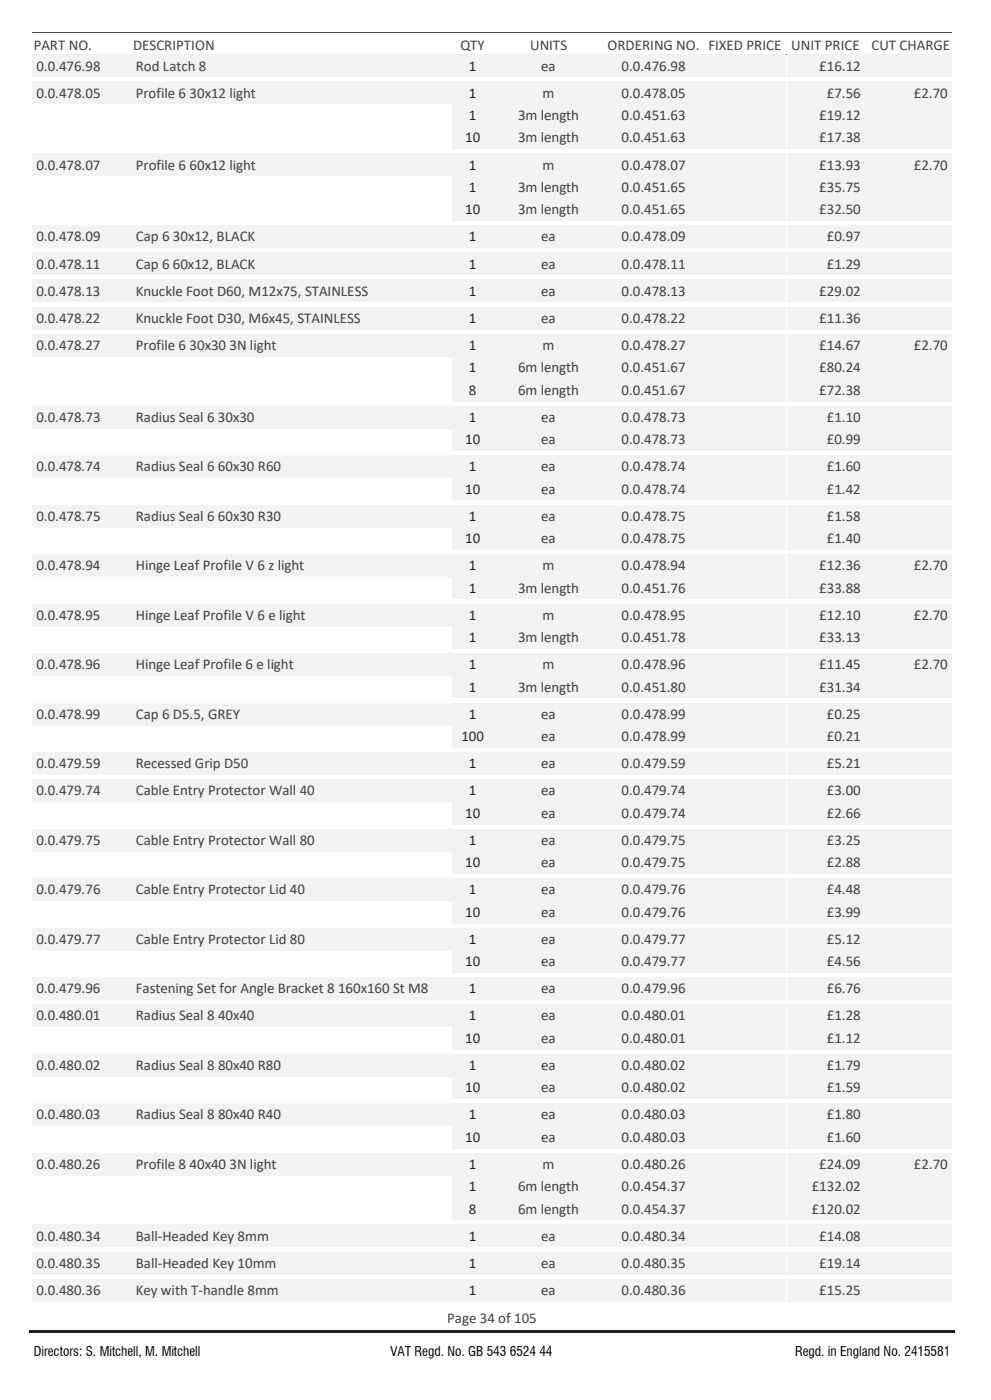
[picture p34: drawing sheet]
<svg xmlns="http://www.w3.org/2000/svg" width="210mm" height="297mm" viewBox="0 0 210 297" stroke-linecap="round" stroke-linejoin="round" font-family="sans-serif">
<defs><g id="words">
<g font-size="3.2" fill="#404040">
<text x="7.1" y="10.7">PART NO.</text>
<text x="28.2" y="10.7">DESCRIPTION</text>
<text x="97.6" y="10.7">QTY</text>
<text x="112.3" y="10.7">UNITS</text>
<text x="128.7" y="10.7">ORDERING NO. FIXED PRICE UNIT PRICE</text>
<text x="184.7" y="10.7">CUT CHARGE</text>
<text x="7.7" y="15">0.0.476.98</text>
<text x="28.8" y="15">Rod Latch 8</text>
<text x="114.7" y="15">ea</text>
<text x="131.7" y="15">0.0.476.98</text>
<text x="173.6" y="15">£16.12</text>
<text x="7.7" y="20.7">0.0.478.05</text>
<text x="28.8" y="20.7">Profile 6 30x12 light</text>
<text x="115" y="20.7">m</text>
<text x="131.7" y="20.7">0.0.478.05</text>
<text x="175.2" y="20.7">£7.56</text>
<text x="193.6" y="20.7">£2.70</text>
<text x="109.8" y="25.5">3m length</text>
<text x="131.7" y="25.5">0.0.451.63</text>
<text x="173.6" y="25.5">£19.12</text>
<text x="7.7" y="36">0.0.478.07</text>
<text x="28.8" y="36">Profile 6 60x12 light</text>
<text x="109.8" y="30.2">3m length</text>
<text x="115" y="36">m</text>
<text x="131.7" y="30.2">0.0.451.63</text>
<text x="131.7" y="36">0.0.478.07</text>
<text x="173.6" y="30.2">£17.38</text>
<text x="173.6" y="36">£13.93</text>
<text x="193.6" y="36">£2.70</text>
<text x="109.8" y="40.7">3m length</text>
<text x="131.7" y="40.7">0.0.451.65</text>
<text x="173.6" y="40.7">£35.75</text>
<text x="109.8" y="45.5">3m length</text>
<text x="131.7" y="45.5">0.0.451.65</text>
<text x="173.6" y="45.5">£32.50</text>
<text x="7.7" y="51.2">0.0.478.09</text>
<text x="28.8" y="51.2">Cap 6 30x12, BLACK</text>
<text x="114.7" y="51.2">ea</text>
<text x="131.7" y="51.2">0.0.478.09</text>
<text x="175.2" y="51.2">£0.97</text>
<text x="7.7" y="57">0.0.478.11</text>
<text x="28.8" y="57">Cap 6 60x12, BLACK</text>
<text x="114.7" y="57">ea</text>
<text x="131.7" y="57">0.0.478.11</text>
<text x="175.2" y="57">£1.29</text>
<text x="7.7" y="62.7">0.0.478.13</text>
<text x="28.8" y="62.7">Knuckle Foot D60, M12x75, STAINLESS</text>
<text x="114.7" y="62.7">ea</text>
<text x="131.7" y="62.7">0.0.478.13</text>
<text x="173.6" y="62.7">£29.02</text>
<text x="7.7" y="68.5">0.0.478.22</text>
<text x="28.8" y="68.5">Knuckle Foot D30, M6x45, STAINLESS</text>
<text x="114.7" y="68.5">ea</text>
<text x="131.7" y="68.5">0.0.478.22</text>
<text x="173.6" y="68.5">£11.36</text>
<text x="7.7" y="74.2">0.0.478.27</text>
<text x="28.8" y="74.2">Profile 6 30x30 3N light</text>
<text x="115" y="74.2">m</text>
<text x="131.7" y="74.2">0.0.478.27</text>
<text x="173.6" y="74.2">£14.67</text>
<text x="193.6" y="74.2">£2.70</text>
<text x="109.8" y="78.9">6m length</text>
<text x="109.8" y="83.7">6m length</text>
<text x="131.7" y="78.9">0.0.451.67</text>
<text x="131.7" y="83.7">0.0.451.67</text>
<text x="173.6" y="78.9">£80.24</text>
<text x="173.6" y="83.7">£72.38</text>
<text x="7.7" y="89.5">0.0.478.73</text>
<text x="28.8" y="89.5">Radius Seal 6 30x30</text>
<text x="114.7" y="89.5">ea</text>
<text x="131.7" y="89.5">0.0.478.73</text>
<text x="175.2" y="89.5">£1.10</text>
<text x="114.7" y="94.2">ea</text>
<text x="131.7" y="94.2">0.0.478.73</text>
<text x="175.2" y="94.2">£0.99</text>
<text x="7.7" y="100">0.0.478.74</text>
<text x="28.8" y="100">Radius Seal 6 60x30 R60</text>
<text x="114.7" y="100">ea</text>
<text x="131.7" y="100">0.0.478.74</text>
<text x="175.2" y="100">£1.60</text>
<text x="114.7" y="104.7">ea</text>
<text x="131.7" y="104.7">0.0.478.74</text>
<text x="175.2" y="104.7">£1.42</text>
<text x="7.7" y="110.5">0.0.478.75</text>
<text x="28.8" y="110.5">Radius Seal 6 60x30 R30</text>
<text x="114.7" y="110.5">ea</text>
<text x="131.7" y="110.5">0.0.478.75</text>
<text x="175.2" y="110.5">£1.58</text>
<text x="114.7" y="115.2">ea</text>
<text x="131.7" y="115.2">0.0.478.75</text>
<text x="175.2" y="115.2">£1.40</text>
<text x="7.7" y="120.9">0.0.478.94</text>
<text x="28.8" y="120.9">Hinge Leaf Profile V 6 z light</text>
<text x="109.8" y="125.7">3m length</text>
<text x="115" y="120.9">m</text>
<text x="131.7" y="120.9">0.0.478.94</text>
<text x="131.7" y="125.7">0.0.451.76</text>
<text x="173.6" y="120.9">£12.36</text>
<text x="173.6" y="125.7">£33.88</text>
<text x="193.6" y="120.9">£2.70</text>
<text x="7.7" y="131.4">0.0.478.95</text>
<text x="28.8" y="131.4">Hinge Leaf Profile V 6 e light</text>
<text x="115" y="131.4">m</text>
<text x="131.7" y="131.4">0.0.478.95</text>
<text x="173.6" y="131.4">£12.10</text>
<text x="193.6" y="131.4">£2.70</text>
<text x="109.8" y="136.2">3m length</text>
<text x="131.7" y="136.2">0.0.451.78</text>
<text x="173.6" y="136.2">£33.13</text>
<text x="7.7" y="142">0.0.478.96</text>
<text x="28.8" y="142">Hinge Leaf Profile 6 e light</text>
<text x="115" y="142">m</text>
<text x="131.7" y="142">0.0.478.96</text>
<text x="173.6" y="142">£11.45</text>
<text x="193.6" y="142">£2.70</text>
<text x="109.8" y="146.7">3m length</text>
<text x="131.7" y="146.7">0.0.451.80</text>
<text x="173.6" y="146.7">£31.34</text>
<text x="7.7" y="152.5">0.0.478.99</text>
<text x="28.8" y="152.5">Cap 6 D5.5, GREY</text>
<text x="114.7" y="152.5">ea</text>
<text x="131.7" y="152.5">0.0.478.99</text>
<text x="175.2" y="152.5">£0.25</text>
<text x="114.7" y="157.2">ea</text>
<text x="131.7" y="157.2">0.0.478.99</text>
<text x="175.2" y="157.2">£0.21</text>
<text x="7.7" y="162.9">0.0.479.59</text>
<text x="28.8" y="162.9">Recessed Grip D50</text>
<text x="114.7" y="162.9">ea</text>
<text x="131.7" y="162.9">0.0.479.59</text>
<text x="175.2" y="162.9">£5.21</text>
<text x="7.7" y="168.7">0.0.479.74</text>
<text x="28.8" y="168.7">Cable Entry Protector Wall 40</text>
<text x="114.7" y="168.7">ea</text>
<text x="114.7" y="173.4">ea</text>
<text x="131.7" y="168.7">0.0.479.74</text>
<text x="131.7" y="173.4">0.0.479.74</text>
<text x="175.2" y="168.7">£3.00</text>
<text x="175.2" y="173.4">£2.66</text>
<text x="7.7" y="179.2">0.0.479.75</text>
<text x="28.8" y="179.2">Cable Entry Protector Wall 80</text>
<text x="114.7" y="179.2">ea</text>
<text x="131.7" y="179.2">0.0.479.75</text>
<text x="175.2" y="179.2">£3.25</text>
<text x="114.7" y="183.9">ea</text>
<text x="131.7" y="183.9">0.0.479.75</text>
<text x="175.2" y="183.9">£2.88</text>
<text x="7.7" y="189.7">0.0.479.76</text>
<text x="28.8" y="189.7">Cable Entry Protector Lid 40</text>
<text x="114.7" y="189.7">ea</text>
<text x="131.7" y="189.7">0.0.479.76</text>
<text x="175.2" y="189.7">£4.48</text>
<text x="114.7" y="194.5">ea</text>
<text x="131.7" y="194.5">0.0.479.76</text>
<text x="175.2" y="194.5">£3.99</text>
<text x="7.7" y="200.2">0.0.479.77</text>
<text x="28.8" y="200.2">Cable Entry Protector Lid 80</text>
<text x="114.7" y="200.2">ea</text>
<text x="131.7" y="200.2">0.0.479.77</text>
<text x="175.2" y="200.2">£5.12</text>
<text x="114.7" y="204.9">ea</text>
<text x="131.7" y="204.9">0.0.479.77</text>
<text x="175.2" y="204.9">£4.56</text>
<text x="7.7" y="210.7">0.0.479.96</text>
<text x="28.8" y="210.7">Fastening Set for Angle Bracket 8 160x160 St M8</text>
<text x="114.7" y="210.7">ea</text>
<text x="131.7" y="210.7">0.0.479.96</text>
<text x="175.2" y="210.7">£6.76</text>
<text x="7.7" y="216.4">0.0.480.01</text>
<text x="28.8" y="216.4">Radius Seal 8 40x40</text>
<text x="114.7" y="216.4">ea</text>
<text x="114.7" y="221.2">ea</text>
<text x="131.7" y="216.4">0.0.480.01</text>
<text x="131.7" y="221.2">0.0.480.01</text>
<text x="175.2" y="216.4">£1.28</text>
<text x="175.2" y="221.2">£1.12</text>
<text x="7.7" y="227">0.0.480.02</text>
<text x="28.8" y="227">Radius Seal 8 80x40 R80</text>
<text x="114.7" y="227">ea</text>
<text x="131.7" y="227">0.0.480.02</text>
<text x="175.2" y="227">£1.79</text>
<text x="114.7" y="231.7">ea</text>
<text x="131.7" y="231.7">0.0.480.02</text>
<text x="175.2" y="231.7">£1.59</text>
<text x="7.7" y="237.4">0.0.480.03</text>
<text x="28.8" y="237.4">Radius Seal 8 80x40 R40</text>
<text x="114.7" y="237.4">ea</text>
<text x="131.7" y="237.4">0.0.480.03</text>
<text x="175.2" y="237.4">£1.80</text>
<text x="114.7" y="242.2">ea</text>
<text x="131.7" y="242.2">0.0.480.03</text>
<text x="175.2" y="242.2">£1.60</text>
<text x="7.7" y="247.9">0.0.480.26</text>
<text x="28.8" y="247.9">Profile 8 40x40 3N light</text>
<text x="115" y="247.9">m</text>
<text x="131.7" y="247.9">0.0.480.26</text>
<text x="173.6" y="247.9">£24.09</text>
<text x="193.6" y="247.9">£2.70</text>
<text x="109.8" y="252.7">6m length</text>
<text x="109.8" y="257.4">6m length</text>
<text x="131.7" y="252.7">0.0.454.37</text>
<text x="131.7" y="257.4">0.0.454.37</text>
<text x="172" y="252.7">£132.02</text>
<text x="172" y="257.4">£120.02</text>
<text x="7.7" y="263.2">0.0.480.34</text>
<text x="28.8" y="263.2">Ball-Headed Key 8mm</text>
<text x="114.7" y="263.2">ea</text>
<text x="131.7" y="263.2">0.0.480.34</text>
<text x="173.6" y="263.2">£14.08</text>
<text x="7.7" y="268.9">0.0.480.35</text>
<text x="28.8" y="268.9">Ball-Headed Key 10mm</text>
<text x="114.7" y="268.9">ea</text>
<text x="131.7" y="268.9">0.0.480.35</text>
<text x="173.6" y="268.9">£19.14</text>
<text x="7.7" y="274.7">0.0.480.36</text>
<text x="28.8" y="274.7">Key with T-handle 8mm</text>
<text x="114.7" y="274.7">ea</text>
<text x="131.7" y="274.7">0.0.480.36</text>
<text x="173.6" y="274.7">£15.25</text>
<text x="94.8" y="280.5">Page 34 of 105</text>
</g>
<g font-size="3.2" fill="#222a35">
<text x="99.4" y="15">1</text>
<text x="99.4" y="20.7">1</text>
<text x="99.4" y="25.5">1</text>
<text x="98.6" y="30.2">10</text>
<text x="99.4" y="36">1</text>
<text x="99.4" y="40.7">1</text>
<text x="98.6" y="45.5">10</text>
<text x="99.4" y="51.2">1</text>
<text x="99.4" y="57">1</text>
<text x="99.4" y="62.7">1</text>
<text x="99.4" y="68.5">1</text>
<text x="99.4" y="74.2">1</text>
<text x="99.4" y="78.9">1</text>
<text x="99.4" y="83.7">8</text>
<text x="99.4" y="89.5">1</text>
<text x="98.6" y="94.2">10</text>
<text x="99.4" y="100">1</text>
<text x="98.6" y="104.7">10</text>
<text x="99.4" y="110.5">1</text>
<text x="98.6" y="115.2">10</text>
<text x="99.4" y="120.9">1</text>
<text x="99.4" y="125.7">1</text>
<text x="99.4" y="131.4">1</text>
<text x="99.4" y="136.2">1</text>
<text x="99.4" y="142">1</text>
<text x="99.4" y="146.7">1</text>
<text x="99.4" y="152.5">1</text>
<text x="97.8" y="157.2">100</text>
<text x="99.4" y="162.9">1</text>
<text x="98.6" y="173.4">10</text>
<text x="99.4" y="168.7">1</text>
<text x="99.4" y="179.2">1</text>
<text x="98.6" y="183.9">10</text>
<text x="99.4" y="189.7">1</text>
<text x="98.6" y="194.5">10</text>
<text x="99.4" y="200.2">1</text>
<text x="98.6" y="204.9">10</text>
<text x="99.4" y="210.7">1</text>
<text x="98.6" y="221.2">10</text>
<text x="99.4" y="216.4">1</text>
<text x="99.4" y="227">1</text>
<text x="98.6" y="231.7">10</text>
<text x="99.4" y="237.4">1</text>
<text x="98.6" y="242.2">10</text>
<text x="99.4" y="247.9">1</text>
<text x="99.4" y="252.7">1</text>
<text x="99.4" y="257.4">8</text>
<text x="99.4" y="263.2">1</text>
<text x="99.4" y="268.9">1</text>
<text x="99.4" y="274.7">1</text>
</g>
<g font-size="2.8">
<text x="7.1" y="287.6">Directors: S. Mitchell, M. Mitchell</text>
<text x="82.7" y="287.6">VAT Regd. No. GB 543 6524 44</text>
<text x="168.5" y="287.6">Regd. in England No. 2415581</text>
</g>
</g></defs>
<path d="M104.5 6.9h23.5" fill="none" stroke="#404040" stroke-width=".21"/>
<path d="M104.5 6.9h23.5" fill="none" stroke="#404040" stroke-width=".21"/>
<path d="M104.5 11.6h23.5" fill="none" stroke="#404040" stroke-width=".21"/>
<path d="M104.5 11.6h23.5" fill="none" stroke="#404040" stroke-width=".21"/>
<path d="M6.8 6.9h21.2" fill="none" stroke="#404040" stroke-width=".21"/>
<path d="M6.8 6.9h21.2" fill="none" stroke="#404040" stroke-width=".21"/>
<path d="M6.8 11.6h21.2" fill="none" stroke="#404040" stroke-width=".21"/>
<path d="M6.8 11.6h21.2" fill="none" stroke="#404040" stroke-width=".21"/>
<path d="M95.8 6.9h8.8" fill="none" stroke="#404040" stroke-width=".21"/>
<path d="M95.8 6.9h8.8" fill="none" stroke="#404040" stroke-width=".21"/>
<path d="M95.8 11.6h8.8" fill="none" stroke="#404040" stroke-width=".21"/>
<path d="M95.8 11.6h8.8" fill="none" stroke="#404040" stroke-width=".21"/>
<path d="M183.2 6.9h18.5" fill="none" stroke="#404040" stroke-width=".21"/>
<path d="M183.2 6.9h18.5" fill="none" stroke="#404040" stroke-width=".21"/>
<path d="M183.2 11.6h18.5" fill="none" stroke="#404040" stroke-width=".21"/>
<path d="M183.2 11.6h18.5" fill="none" stroke="#404040" stroke-width=".21"/>
<path d="M166.6 6.9h16.7" fill="none" stroke="#404040" stroke-width=".21"/>
<path d="M166.6 6.9h16.7" fill="none" stroke="#404040" stroke-width=".21"/>
<path d="M166.6 11.6h16.7" fill="none" stroke="#404040" stroke-width=".21"/>
<path d="M166.6 11.6h16.7" fill="none" stroke="#404040" stroke-width=".21"/>
<path d="M149 6.9h17.7" fill="none" stroke="#404040" stroke-width=".21"/>
<path d="M149 6.9h17.7" fill="none" stroke="#404040" stroke-width=".21"/>
<path d="M149 11.6h17.7" fill="none" stroke="#404040" stroke-width=".21"/>
<path d="M149 11.6h17.7" fill="none" stroke="#404040" stroke-width=".21"/>
<path d="M127.9 6.9h21.1" fill="none" stroke="#404040" stroke-width=".21"/>
<path d="M127.9 6.9h21.1" fill="none" stroke="#404040" stroke-width=".21"/>
<path d="M127.9 11.6h21.1" fill="none" stroke="#404040" stroke-width=".21"/>
<path d="M127.9 11.6h21.1" fill="none" stroke="#404040" stroke-width=".21"/>
<path d="M27.9 6.9h68" fill="none" stroke="#404040" stroke-width=".21"/>
<path d="M27.9 6.9h68" fill="none" stroke="#404040" stroke-width=".21"/>
<path d="M27.9 11.6h68" fill="none" stroke="#404040" stroke-width=".21"/>
<path d="M27.9 11.6h68" fill="none" stroke="#404040" stroke-width=".21"/>
<g fill="#f2f2f2">
<path d="M6.9 11.6h21v4.7h-21z" fill-rule="evenodd"/>
<path d="M95.9 11.6h8.6v4.7h-8.6z" fill-rule="evenodd"/>
<path d="M128 11.6h21v4.7h-21z" fill-rule="evenodd"/>
<path d="M149 11.6h17.6v4.7h-17.6z" fill-rule="evenodd"/>
<path d="M166.7 11.6h16.5v4.7h-16.5z" fill-rule="evenodd"/>
<path d="M183.3 11.6h18.3v4.7h-18.3z" fill-rule="evenodd"/>
<path d="M28 11.6h67.8v4.7h-67.8z" fill-rule="evenodd"/>
<path d="M104.6 11.6h23.3v4.7h-23.3z" fill-rule="evenodd"/>
<path d="M6.9 17.4h21v4.7h-21z" fill-rule="evenodd"/>
<path d="M95.9 17.4h8.6v4.7h-8.6z" fill-rule="evenodd"/>
<path d="M128 17.4h21v4.7h-21z" fill-rule="evenodd"/>
<path d="M149 17.4h17.6v4.7h-17.6z" fill-rule="evenodd"/>
<path d="M166.7 17.4h16.5v4.7h-16.5z" fill-rule="evenodd"/>
<path d="M183.3 17.4h18.3v4.7h-18.3z" fill-rule="evenodd"/>
<path d="M28 17.4h67.8v4.7h-67.8z" fill-rule="evenodd"/>
<path d="M104.6 17.4h23.3v4.7h-23.3z" fill-rule="evenodd"/>
<path d="M95.9 22.1h8.6v4.7h-8.6z" fill-rule="evenodd"/>
<path d="M128 22.1h21v4.7h-21z" fill-rule="evenodd"/>
<path d="M149 22.1h17.6v4.7h-17.6z" fill-rule="evenodd"/>
<path d="M166.7 22.1h16.5v4.7h-16.5z" fill-rule="evenodd"/>
<path d="M183.3 22.1h18.3v4.7h-18.3z" fill-rule="evenodd"/>
<path d="M104.6 22.1h23.3v4.7h-23.3z" fill-rule="evenodd"/>
<path d="M95.9 26.9h8.6v4.7h-8.6z" fill-rule="evenodd"/>
<path d="M128 26.9h21v4.7h-21z" fill-rule="evenodd"/>
<path d="M149 26.9h17.6v4.7h-17.6z" fill-rule="evenodd"/>
<path d="M166.7 26.9h16.5v4.7h-16.5z" fill-rule="evenodd"/>
<path d="M183.3 26.9h18.3v4.7h-18.3z" fill-rule="evenodd"/>
<path d="M104.6 26.9h23.3v4.7h-23.3z" fill-rule="evenodd"/>
<path d="M6.9 32.7h21v4.6h-21z" fill-rule="evenodd"/>
<path d="M95.9 32.7h8.6v4.6h-8.6z" fill-rule="evenodd"/>
<path d="M128 32.7h21v4.6h-21z" fill-rule="evenodd"/>
<path d="M149 32.7h17.6v4.6h-17.6z" fill-rule="evenodd"/>
<path d="M166.7 32.7h16.5v4.6h-16.5z" fill-rule="evenodd"/>
<path d="M183.3 32.7h18.3v4.6h-18.3z" fill-rule="evenodd"/>
<path d="M28 32.7h67.8v4.6h-67.8z" fill-rule="evenodd"/>
<path d="M104.6 32.7h23.3v4.6h-23.3z" fill-rule="evenodd"/>
<path d="M95.9 37.4h8.6v4.7h-8.6z" fill-rule="evenodd"/>
<path d="M128 37.4h21v4.7h-21z" fill-rule="evenodd"/>
<path d="M149 37.4h17.6v4.7h-17.6z" fill-rule="evenodd"/>
<path d="M166.7 37.4h16.5v4.7h-16.5z" fill-rule="evenodd"/>
<path d="M183.3 37.4h18.3v4.7h-18.3z" fill-rule="evenodd"/>
<path d="M104.6 37.4h23.3v4.7h-23.3z" fill-rule="evenodd"/>
<path d="M95.9 42.2h8.6v4.6h-8.6z" fill-rule="evenodd"/>
<path d="M128 42.2h21v4.6h-21z" fill-rule="evenodd"/>
<path d="M149 42.2h17.6v4.6h-17.6z" fill-rule="evenodd"/>
<path d="M166.7 42.2h16.5v4.6h-16.5z" fill-rule="evenodd"/>
<path d="M183.3 42.2h18.3v4.6h-18.3z" fill-rule="evenodd"/>
<path d="M104.6 42.2h23.3v4.6h-23.3z" fill-rule="evenodd"/>
<path d="M6.9 47.9h21v4.7h-21z" fill-rule="evenodd"/>
<path d="M95.9 47.9h8.6v4.7h-8.6z" fill-rule="evenodd"/>
<path d="M128 47.9h21v4.7h-21z" fill-rule="evenodd"/>
<path d="M149 47.9h17.6v4.7h-17.6z" fill-rule="evenodd"/>
<path d="M166.7 47.9h16.5v4.7h-16.5z" fill-rule="evenodd"/>
<path d="M183.3 47.9h18.3v4.7h-18.3z" fill-rule="evenodd"/>
<path d="M28 47.9h67.8v4.7h-67.8z" fill-rule="evenodd"/>
<path d="M104.6 47.9h23.3v4.7h-23.3z" fill-rule="evenodd"/>
<path d="M6.9 53.6h21v4.7h-21z" fill-rule="evenodd"/>
<path d="M95.9 53.6h8.6v4.7h-8.6z" fill-rule="evenodd"/>
<path d="M128 53.6h21v4.7h-21z" fill-rule="evenodd"/>
<path d="M149 53.6h17.6v4.7h-17.6z" fill-rule="evenodd"/>
<path d="M166.7 53.6h16.5v4.7h-16.5z" fill-rule="evenodd"/>
<path d="M183.3 53.6h18.3v4.7h-18.3z" fill-rule="evenodd"/>
<path d="M28 53.6h67.8v4.7h-67.8z" fill-rule="evenodd"/>
<path d="M104.6 53.6h23.3v4.7h-23.3z" fill-rule="evenodd"/>
<path d="M6.9 59.4h21v4.7h-21z" fill-rule="evenodd"/>
<path d="M95.9 59.4h8.6v4.7h-8.6z" fill-rule="evenodd"/>
<path d="M128 59.4h21v4.7h-21z" fill-rule="evenodd"/>
<path d="M149 59.4h17.6v4.7h-17.6z" fill-rule="evenodd"/>
<path d="M166.7 59.4h16.5v4.7h-16.5z" fill-rule="evenodd"/>
<path d="M183.3 59.4h18.3v4.7h-18.3z" fill-rule="evenodd"/>
<path d="M28 59.4h67.8v4.7h-67.8z" fill-rule="evenodd"/>
<path d="M104.6 59.4h23.3v4.7h-23.3z" fill-rule="evenodd"/>
<path d="M6.9 65.2h21v4.6h-21z" fill-rule="evenodd"/>
<path d="M95.9 65.2h8.6v4.6h-8.6z" fill-rule="evenodd"/>
<path d="M128 65.2h21v4.6h-21z" fill-rule="evenodd"/>
<path d="M149 65.2h17.6v4.6h-17.6z" fill-rule="evenodd"/>
<path d="M166.7 65.2h16.5v4.6h-16.5z" fill-rule="evenodd"/>
<path d="M183.3 65.2h18.3v4.6h-18.3z" fill-rule="evenodd"/>
<path d="M28 65.2h67.8v4.6h-67.8z" fill-rule="evenodd"/>
<path d="M104.6 65.2h23.3v4.6h-23.3z" fill-rule="evenodd"/>
<path d="M6.9 70.9h21v4.7h-21z" fill-rule="evenodd"/>
<path d="M95.9 70.9h8.6v4.7h-8.6z" fill-rule="evenodd"/>
<path d="M128 70.9h21v4.7h-21z" fill-rule="evenodd"/>
<path d="M149 70.9h17.6v4.7h-17.6z" fill-rule="evenodd"/>
<path d="M166.7 70.9h16.5v4.7h-16.5z" fill-rule="evenodd"/>
<path d="M183.3 70.9h18.3v4.7h-18.3z" fill-rule="evenodd"/>
<path d="M28 70.9h67.8v4.7h-67.8z" fill-rule="evenodd"/>
<path d="M104.6 70.9h23.3v4.7h-23.3z" fill-rule="evenodd"/>
<path d="M95.9 75.6h8.6v4.7h-8.6z" fill-rule="evenodd"/>
<path d="M128 75.6h21v4.7h-21z" fill-rule="evenodd"/>
<path d="M149 75.6h17.6v4.7h-17.6z" fill-rule="evenodd"/>
<path d="M166.7 75.6h16.5v4.7h-16.5z" fill-rule="evenodd"/>
<path d="M183.3 75.6h18.3v4.7h-18.3z" fill-rule="evenodd"/>
<path d="M104.6 75.6h23.3v4.7h-23.3z" fill-rule="evenodd"/>
<path d="M95.9 80.4h8.6v4.7h-8.6z" fill-rule="evenodd"/>
<path d="M128 80.4h21v4.7h-21z" fill-rule="evenodd"/>
<path d="M149 80.4h17.6v4.7h-17.6z" fill-rule="evenodd"/>
<path d="M166.7 80.4h16.5v4.7h-16.5z" fill-rule="evenodd"/>
<path d="M183.3 80.4h18.3v4.7h-18.3z" fill-rule="evenodd"/>
<path d="M104.6 80.4h23.3v4.7h-23.3z" fill-rule="evenodd"/>
<path d="M6.9 86.1h21v4.7h-21z" fill-rule="evenodd"/>
<path d="M95.9 86.1h8.6v4.7h-8.6z" fill-rule="evenodd"/>
<path d="M128 86.1h21v4.7h-21z" fill-rule="evenodd"/>
<path d="M149 86.1h17.6v4.7h-17.6z" fill-rule="evenodd"/>
<path d="M166.7 86.1h16.5v4.7h-16.5z" fill-rule="evenodd"/>
<path d="M183.3 86.1h18.3v4.7h-18.3z" fill-rule="evenodd"/>
<path d="M28 86.1h67.8v4.7h-67.8z" fill-rule="evenodd"/>
<path d="M104.6 86.1h23.3v4.7h-23.3z" fill-rule="evenodd"/>
<path d="M95.9 90.9h8.6v4.7h-8.6z" fill-rule="evenodd"/>
<path d="M128 90.9h21v4.7h-21z" fill-rule="evenodd"/>
<path d="M149 90.9h17.6v4.7h-17.6z" fill-rule="evenodd"/>
<path d="M166.7 90.9h16.5v4.7h-16.5z" fill-rule="evenodd"/>
<path d="M183.3 90.9h18.3v4.7h-18.3z" fill-rule="evenodd"/>
<path d="M104.6 90.9h23.3v4.7h-23.3z" fill-rule="evenodd"/>
<path d="M6.9 96.6h21v4.7h-21z" fill-rule="evenodd"/>
<path d="M95.9 96.6h8.6v4.7h-8.6z" fill-rule="evenodd"/>
<path d="M128 96.6h21v4.7h-21z" fill-rule="evenodd"/>
<path d="M149 96.6h17.6v4.7h-17.6z" fill-rule="evenodd"/>
<path d="M166.7 96.6h16.5v4.7h-16.5z" fill-rule="evenodd"/>
<path d="M183.3 96.6h18.3v4.7h-18.3z" fill-rule="evenodd"/>
<path d="M28 96.6h67.8v4.7h-67.8z" fill-rule="evenodd"/>
<path d="M104.6 96.6h23.3v4.7h-23.3z" fill-rule="evenodd"/>
<path d="M95.9 101.4h8.6v4.6h-8.6z" fill-rule="evenodd"/>
<path d="M128 101.4h21v4.6h-21z" fill-rule="evenodd"/>
<path d="M149 101.4h17.6v4.6h-17.6z" fill-rule="evenodd"/>
<path d="M166.7 101.4h16.5v4.6h-16.5z" fill-rule="evenodd"/>
<path d="M183.3 101.4h18.3v4.6h-18.3z" fill-rule="evenodd"/>
<path d="M104.6 101.4h23.3v4.6h-23.3z" fill-rule="evenodd"/>
<path d="M6.9 107.1h21v4.7h-21z" fill-rule="evenodd"/>
<path d="M95.9 107.1h8.6v4.7h-8.6z" fill-rule="evenodd"/>
<path d="M128 107.1h21v4.7h-21z" fill-rule="evenodd"/>
<path d="M149 107.1h17.6v4.7h-17.6z" fill-rule="evenodd"/>
<path d="M166.7 107.1h16.5v4.7h-16.5z" fill-rule="evenodd"/>
<path d="M183.3 107.1h18.3v4.7h-18.3z" fill-rule="evenodd"/>
<path d="M28 107.1h67.8v4.7h-67.8z" fill-rule="evenodd"/>
<path d="M104.6 107.1h23.3v4.7h-23.3z" fill-rule="evenodd"/>
<path d="M95.9 111.9h8.6v4.7h-8.6z" fill-rule="evenodd"/>
<path d="M128 111.9h21v4.7h-21z" fill-rule="evenodd"/>
<path d="M149 111.9h17.6v4.7h-17.6z" fill-rule="evenodd"/>
<path d="M166.7 111.9h16.5v4.7h-16.5z" fill-rule="evenodd"/>
<path d="M183.3 111.9h18.3v4.7h-18.3z" fill-rule="evenodd"/>
<path d="M104.6 111.9h23.3v4.7h-23.3z" fill-rule="evenodd"/>
<path d="M6.9 117.6h21v4.7h-21z" fill-rule="evenodd"/>
<path d="M95.9 117.6h8.6v4.7h-8.6z" fill-rule="evenodd"/>
<path d="M128 117.6h21v4.7h-21z" fill-rule="evenodd"/>
<path d="M149 117.6h17.6v4.7h-17.6z" fill-rule="evenodd"/>
<path d="M166.7 117.6h16.5v4.7h-16.5z" fill-rule="evenodd"/>
<path d="M183.3 117.6h18.3v4.7h-18.3z" fill-rule="evenodd"/>
<path d="M28 117.6h67.8v4.7h-67.8z" fill-rule="evenodd"/>
<path d="M104.6 117.6h23.3v4.7h-23.3z" fill-rule="evenodd"/>
<path d="M95.9 122.4h8.6v4.7h-8.6z" fill-rule="evenodd"/>
<path d="M128 122.4h21v4.7h-21z" fill-rule="evenodd"/>
<path d="M149 122.4h17.6v4.7h-17.6z" fill-rule="evenodd"/>
<path d="M166.7 122.4h16.5v4.7h-16.5z" fill-rule="evenodd"/>
<path d="M183.3 122.4h18.3v4.7h-18.3z" fill-rule="evenodd"/>
<path d="M104.6 122.4h23.3v4.7h-23.3z" fill-rule="evenodd"/>
<path d="M6.9 128.1h21v4.7h-21z" fill-rule="evenodd"/>
<path d="M95.9 128.1h8.6v4.7h-8.6z" fill-rule="evenodd"/>
<path d="M128 128.1h21v4.7h-21z" fill-rule="evenodd"/>
<path d="M149 128.1h17.6v4.7h-17.6z" fill-rule="evenodd"/>
<path d="M166.7 128.1h16.5v4.7h-16.5z" fill-rule="evenodd"/>
<path d="M183.3 128.1h18.3v4.7h-18.3z" fill-rule="evenodd"/>
<path d="M28 128.1h67.8v4.7h-67.8z" fill-rule="evenodd"/>
<path d="M104.6 128.1h23.3v4.7h-23.3z" fill-rule="evenodd"/>
<path d="M95.9 132.9h8.6v4.7h-8.6z" fill-rule="evenodd"/>
<path d="M128 132.9h21v4.7h-21z" fill-rule="evenodd"/>
<path d="M149 132.9h17.6v4.7h-17.6z" fill-rule="evenodd"/>
<path d="M166.7 132.9h16.5v4.7h-16.5z" fill-rule="evenodd"/>
<path d="M183.3 132.9h18.3v4.7h-18.3z" fill-rule="evenodd"/>
<path d="M104.6 132.9h23.3v4.7h-23.3z" fill-rule="evenodd"/>
<path d="M6.9 138.6h21v4.7h-21z" fill-rule="evenodd"/>
<path d="M95.9 138.6h8.6v4.7h-8.6z" fill-rule="evenodd"/>
<path d="M128 138.6h21v4.7h-21z" fill-rule="evenodd"/>
<path d="M149 138.6h17.6v4.7h-17.6z" fill-rule="evenodd"/>
<path d="M166.7 138.6h16.5v4.7h-16.5z" fill-rule="evenodd"/>
<path d="M183.3 138.6h18.3v4.7h-18.3z" fill-rule="evenodd"/>
<path d="M28 138.6h67.8v4.7h-67.8z" fill-rule="evenodd"/>
<path d="M104.6 138.6h23.3v4.7h-23.3z" fill-rule="evenodd"/>
<path d="M95.9 143.4h8.6v4.6h-8.6z" fill-rule="evenodd"/>
<path d="M128 143.4h21v4.6h-21z" fill-rule="evenodd"/>
<path d="M149 143.4h17.6v4.6h-17.6z" fill-rule="evenodd"/>
<path d="M166.7 143.4h16.5v4.6h-16.5z" fill-rule="evenodd"/>
<path d="M183.3 143.4h18.3v4.6h-18.3z" fill-rule="evenodd"/>
<path d="M104.6 143.4h23.3v4.6h-23.3z" fill-rule="evenodd"/>
<path d="M6.9 149.1h21v4.7h-21z" fill-rule="evenodd"/>
<path d="M95.9 149.1h8.6v4.7h-8.6z" fill-rule="evenodd"/>
<path d="M128 149.1h21v4.7h-21z" fill-rule="evenodd"/>
<path d="M149 149.1h17.6v4.7h-17.6z" fill-rule="evenodd"/>
<path d="M166.7 149.1h16.5v4.7h-16.5z" fill-rule="evenodd"/>
<path d="M183.3 149.1h18.3v4.7h-18.3z" fill-rule="evenodd"/>
<path d="M28 149.1h67.8v4.7h-67.8z" fill-rule="evenodd"/>
<path d="M104.6 149.1h23.3v4.7h-23.3z" fill-rule="evenodd"/>
<path d="M95.9 153.9h8.6v4.6h-8.6z" fill-rule="evenodd"/>
<path d="M128 153.9h21v4.6h-21z" fill-rule="evenodd"/>
<path d="M149 153.9h17.6v4.6h-17.6z" fill-rule="evenodd"/>
<path d="M166.7 153.9h16.5v4.6h-16.5z" fill-rule="evenodd"/>
<path d="M183.3 153.9h18.3v4.6h-18.3z" fill-rule="evenodd"/>
<path d="M104.6 153.9h23.3v4.6h-23.3z" fill-rule="evenodd"/>
<path d="M6.9 159.6h21v4.7h-21z" fill-rule="evenodd"/>
<path d="M95.9 159.6h8.6v4.7h-8.6z" fill-rule="evenodd"/>
<path d="M128 159.6h21v4.7h-21z" fill-rule="evenodd"/>
<path d="M149 159.6h17.6v4.7h-17.6z" fill-rule="evenodd"/>
<path d="M166.7 159.6h16.5v4.7h-16.5z" fill-rule="evenodd"/>
<path d="M183.3 159.6h18.3v4.7h-18.3z" fill-rule="evenodd"/>
<path d="M28 159.6h67.8v4.7h-67.8z" fill-rule="evenodd"/>
<path d="M104.6 159.6h23.3v4.7h-23.3z" fill-rule="evenodd"/>
<path d="M6.9 165.4h21v4.7h-21z" fill-rule="evenodd"/>
<path d="M95.9 165.4h8.6v4.7h-8.6z" fill-rule="evenodd"/>
<path d="M128 165.4h21v4.7h-21z" fill-rule="evenodd"/>
<path d="M149 165.4h17.6v4.7h-17.6z" fill-rule="evenodd"/>
<path d="M166.7 165.4h16.5v4.7h-16.5z" fill-rule="evenodd"/>
<path d="M183.3 165.4h18.3v4.7h-18.3z" fill-rule="evenodd"/>
<path d="M28 165.4h67.8v4.7h-67.8z" fill-rule="evenodd"/>
<path d="M104.6 165.4h23.3v4.7h-23.3z" fill-rule="evenodd"/>
<path d="M95.9 170.1h8.6v4.7h-8.6z" fill-rule="evenodd"/>
<path d="M128 170.1h21v4.7h-21z" fill-rule="evenodd"/>
<path d="M149 170.1h17.6v4.7h-17.6z" fill-rule="evenodd"/>
<path d="M166.7 170.1h16.5v4.7h-16.5z" fill-rule="evenodd"/>
<path d="M183.3 170.1h18.3v4.7h-18.3z" fill-rule="evenodd"/>
<path d="M104.6 170.1h23.3v4.7h-23.3z" fill-rule="evenodd"/>
<path d="M6.9 175.9h21v4.6h-21z" fill-rule="evenodd"/>
<path d="M95.9 175.9h8.6v4.6h-8.6z" fill-rule="evenodd"/>
<path d="M128 175.9h21v4.6h-21z" fill-rule="evenodd"/>
<path d="M149 175.9h17.6v4.6h-17.6z" fill-rule="evenodd"/>
<path d="M166.7 175.9h16.5v4.6h-16.5z" fill-rule="evenodd"/>
<path d="M183.3 175.9h18.3v4.6h-18.3z" fill-rule="evenodd"/>
<path d="M28 175.9h67.8v4.6h-67.8z" fill-rule="evenodd"/>
<path d="M104.6 175.9h23.3v4.6h-23.3z" fill-rule="evenodd"/>
<path d="M95.9 180.6h8.6v4.7h-8.6z" fill-rule="evenodd"/>
<path d="M128 180.6h21v4.7h-21z" fill-rule="evenodd"/>
<path d="M149 180.6h17.6v4.7h-17.6z" fill-rule="evenodd"/>
<path d="M166.7 180.6h16.5v4.7h-16.5z" fill-rule="evenodd"/>
<path d="M183.3 180.6h18.3v4.7h-18.3z" fill-rule="evenodd"/>
<path d="M104.6 180.6h23.3v4.7h-23.3z" fill-rule="evenodd"/>
<path d="M6.9 186.4h21v4.6h-21z" fill-rule="evenodd"/>
<path d="M95.9 186.4h8.6v4.6h-8.6z" fill-rule="evenodd"/>
<path d="M128 186.4h21v4.6h-21z" fill-rule="evenodd"/>
<path d="M149 186.4h17.6v4.6h-17.6z" fill-rule="evenodd"/>
<path d="M166.7 186.4h16.5v4.6h-16.5z" fill-rule="evenodd"/>
<path d="M183.3 186.4h18.3v4.6h-18.3z" fill-rule="evenodd"/>
<path d="M28 186.4h67.8v4.6h-67.8z" fill-rule="evenodd"/>
<path d="M104.6 186.4h23.3v4.6h-23.3z" fill-rule="evenodd"/>
<path d="M95.9 191.1h8.6v4.7h-8.6z" fill-rule="evenodd"/>
<path d="M128 191.1h21v4.7h-21z" fill-rule="evenodd"/>
<path d="M149 191.1h17.6v4.7h-17.6z" fill-rule="evenodd"/>
<path d="M166.7 191.1h16.5v4.7h-16.5z" fill-rule="evenodd"/>
<path d="M183.3 191.1h18.3v4.7h-18.3z" fill-rule="evenodd"/>
<path d="M104.6 191.1h23.3v4.7h-23.3z" fill-rule="evenodd"/>
<path d="M6.9 196.9h21v4.6h-21z" fill-rule="evenodd"/>
<path d="M95.9 196.9h8.6v4.6h-8.6z" fill-rule="evenodd"/>
<path d="M128 196.9h21v4.6h-21z" fill-rule="evenodd"/>
<path d="M149 196.9h17.6v4.6h-17.6z" fill-rule="evenodd"/>
<path d="M166.7 196.9h16.5v4.6h-16.5z" fill-rule="evenodd"/>
<path d="M183.3 196.9h18.3v4.6h-18.3z" fill-rule="evenodd"/>
<path d="M28 196.9h67.8v4.6h-67.8z" fill-rule="evenodd"/>
<path d="M104.6 196.9h23.3v4.6h-23.3z" fill-rule="evenodd"/>
<path d="M95.9 201.6h8.6v4.7h-8.6z" fill-rule="evenodd"/>
<path d="M128 201.6h21v4.7h-21z" fill-rule="evenodd"/>
<path d="M149 201.6h17.6v4.7h-17.6z" fill-rule="evenodd"/>
<path d="M166.7 201.6h16.5v4.7h-16.5z" fill-rule="evenodd"/>
<path d="M183.3 201.6h18.3v4.7h-18.3z" fill-rule="evenodd"/>
<path d="M104.6 201.6h23.3v4.7h-23.3z" fill-rule="evenodd"/>
<path d="M6.9 207.4h21v4.7h-21z" fill-rule="evenodd"/>
<path d="M95.9 207.4h8.6v4.7h-8.6z" fill-rule="evenodd"/>
<path d="M128 207.4h21v4.7h-21z" fill-rule="evenodd"/>
<path d="M149 207.4h17.6v4.7h-17.6z" fill-rule="evenodd"/>
<path d="M166.7 207.4h16.5v4.7h-16.5z" fill-rule="evenodd"/>
<path d="M183.3 207.4h18.3v4.7h-18.3z" fill-rule="evenodd"/>
<path d="M28 207.4h67.8v4.7h-67.8z" fill-rule="evenodd"/>
<path d="M104.6 207.4h23.3v4.7h-23.3z" fill-rule="evenodd"/>
<path d="M6.9 213.1h21v4.7h-21z" fill-rule="evenodd"/>
<path d="M95.9 213.1h8.6v4.7h-8.6z" fill-rule="evenodd"/>
<path d="M128 213.1h21v4.7h-21z" fill-rule="evenodd"/>
<path d="M149 213.1h17.6v4.7h-17.6z" fill-rule="evenodd"/>
<path d="M166.7 213.1h16.5v4.7h-16.5z" fill-rule="evenodd"/>
<path d="M183.3 213.1h18.3v4.7h-18.3z" fill-rule="evenodd"/>
<path d="M28 213.1h67.8v4.7h-67.8z" fill-rule="evenodd"/>
<path d="M104.6 213.1h23.3v4.7h-23.3z" fill-rule="evenodd"/>
<path d="M95.9 217.8h8.6v4.7h-8.6z" fill-rule="evenodd"/>
<path d="M128 217.8h21v4.7h-21z" fill-rule="evenodd"/>
<path d="M149 217.8h17.6v4.7h-17.6z" fill-rule="evenodd"/>
<path d="M166.7 217.8h16.5v4.7h-16.5z" fill-rule="evenodd"/>
<path d="M183.3 217.8h18.3v4.7h-18.3z" fill-rule="evenodd"/>
<path d="M104.6 217.8h23.3v4.7h-23.3z" fill-rule="evenodd"/>
<path d="M6.9 223.6h21v4.7h-21z" fill-rule="evenodd"/>
<path d="M95.9 223.6h8.6v4.7h-8.6z" fill-rule="evenodd"/>
<path d="M128 223.6h21v4.7h-21z" fill-rule="evenodd"/>
<path d="M149 223.6h17.6v4.7h-17.6z" fill-rule="evenodd"/>
<path d="M166.7 223.6h16.5v4.7h-16.5z" fill-rule="evenodd"/>
<path d="M183.3 223.6h18.3v4.7h-18.3z" fill-rule="evenodd"/>
<path d="M28 223.6h67.8v4.7h-67.8z" fill-rule="evenodd"/>
<path d="M104.6 223.6h23.3v4.7h-23.3z" fill-rule="evenodd"/>
<path d="M95.9 228.4h8.6v4.6h-8.6z" fill-rule="evenodd"/>
<path d="M128 228.4h21v4.6h-21z" fill-rule="evenodd"/>
<path d="M149 228.4h17.6v4.6h-17.6z" fill-rule="evenodd"/>
<path d="M166.7 228.4h16.5v4.6h-16.5z" fill-rule="evenodd"/>
<path d="M183.3 228.4h18.3v4.6h-18.3z" fill-rule="evenodd"/>
<path d="M104.6 228.4h23.3v4.6h-23.3z" fill-rule="evenodd"/>
<path d="M6.9 234.1h21v4.7h-21z" fill-rule="evenodd"/>
<path d="M95.9 234.1h8.6v4.7h-8.6z" fill-rule="evenodd"/>
<path d="M128 234.1h21v4.7h-21z" fill-rule="evenodd"/>
<path d="M149 234.1h17.6v4.7h-17.6z" fill-rule="evenodd"/>
<path d="M166.7 234.1h16.5v4.7h-16.5z" fill-rule="evenodd"/>
<path d="M183.3 234.1h18.3v4.7h-18.3z" fill-rule="evenodd"/>
<path d="M28 234.1h67.8v4.7h-67.8z" fill-rule="evenodd"/>
<path d="M104.6 234.1h23.3v4.7h-23.3z" fill-rule="evenodd"/>
<path d="M95.9 238.9h8.6v4.6h-8.6z" fill-rule="evenodd"/>
<path d="M128 238.9h21v4.6h-21z" fill-rule="evenodd"/>
<path d="M149 238.9h17.6v4.6h-17.6z" fill-rule="evenodd"/>
<path d="M166.7 238.9h16.5v4.6h-16.5z" fill-rule="evenodd"/>
<path d="M183.3 238.9h18.3v4.6h-18.3z" fill-rule="evenodd"/>
<path d="M104.6 238.9h23.3v4.6h-23.3z" fill-rule="evenodd"/>
<path d="M6.9 244.6h21v4.7h-21z" fill-rule="evenodd"/>
<path d="M95.9 244.6h8.6v4.7h-8.6z" fill-rule="evenodd"/>
<path d="M128 244.6h21v4.7h-21z" fill-rule="evenodd"/>
<path d="M149 244.6h17.6v4.7h-17.6z" fill-rule="evenodd"/>
<path d="M166.7 244.6h16.5v4.7h-16.5z" fill-rule="evenodd"/>
<path d="M183.3 244.6h18.3v4.7h-18.3z" fill-rule="evenodd"/>
<path d="M28 244.6h67.8v4.7h-67.8z" fill-rule="evenodd"/>
<path d="M104.6 244.6h23.3v4.7h-23.3z" fill-rule="evenodd"/>
<path d="M95.9 249.4h8.6v4.6h-8.6z" fill-rule="evenodd"/>
<path d="M128 249.4h21v4.6h-21z" fill-rule="evenodd"/>
<path d="M149 249.4h17.6v4.6h-17.6z" fill-rule="evenodd"/>
<path d="M166.7 249.4h16.5v4.6h-16.5z" fill-rule="evenodd"/>
<path d="M183.3 249.4h18.3v4.6h-18.3z" fill-rule="evenodd"/>
<path d="M104.6 249.4h23.3v4.6h-23.3z" fill-rule="evenodd"/>
<path d="M95.9 254.1h8.6v4.7h-8.6z" fill-rule="evenodd"/>
<path d="M128 254.1h21v4.7h-21z" fill-rule="evenodd"/>
<path d="M149 254.1h17.6v4.7h-17.6z" fill-rule="evenodd"/>
<path d="M166.7 254.1h16.5v4.7h-16.5z" fill-rule="evenodd"/>
<path d="M183.3 254.1h18.3v4.7h-18.3z" fill-rule="evenodd"/>
<path d="M104.6 254.1h23.3v4.7h-23.3z" fill-rule="evenodd"/>
<path d="M6.9 259.8h21v4.7h-21z" fill-rule="evenodd"/>
<path d="M95.9 259.8h8.6v4.7h-8.6z" fill-rule="evenodd"/>
<path d="M128 259.8h21v4.7h-21z" fill-rule="evenodd"/>
<path d="M149 259.8h17.6v4.7h-17.6z" fill-rule="evenodd"/>
<path d="M166.7 259.8h16.5v4.7h-16.5z" fill-rule="evenodd"/>
<path d="M183.3 259.8h18.3v4.7h-18.3z" fill-rule="evenodd"/>
<path d="M28 259.8h67.8v4.7h-67.8z" fill-rule="evenodd"/>
<path d="M104.6 259.8h23.3v4.7h-23.3z" fill-rule="evenodd"/>
<path d="M6.9 265.6h21v4.7h-21z" fill-rule="evenodd"/>
<path d="M95.9 265.6h8.6v4.7h-8.6z" fill-rule="evenodd"/>
<path d="M128 265.6h21v4.7h-21z" fill-rule="evenodd"/>
<path d="M149 265.6h17.6v4.7h-17.6z" fill-rule="evenodd"/>
<path d="M166.7 265.6h16.5v4.7h-16.5z" fill-rule="evenodd"/>
<path d="M183.3 265.6h18.3v4.7h-18.3z" fill-rule="evenodd"/>
<path d="M28 265.6h67.8v4.7h-67.8z" fill-rule="evenodd"/>
<path d="M104.6 265.6h23.3v4.7h-23.3z" fill-rule="evenodd"/>
<path d="M6.9 271.4h21v4.6h-21z" fill-rule="evenodd"/>
<path d="M95.9 271.4h8.6v4.6h-8.6z" fill-rule="evenodd"/>
<path d="M128 271.4h21v4.6h-21z" fill-rule="evenodd"/>
<path d="M149 271.4h17.6v4.6h-17.6z" fill-rule="evenodd"/>
<path d="M166.7 271.4h16.5v4.6h-16.5z" fill-rule="evenodd"/>
<path d="M183.3 271.4h18.3v4.6h-18.3z" fill-rule="evenodd"/>
<path d="M28 271.4h67.8v4.6h-67.8z" fill-rule="evenodd"/>
<path d="M104.6 271.4h23.3v4.6h-23.3z" fill-rule="evenodd"/>
</g>
<path d="M6.2 282.6h196.1" fill="none" stroke="#000" stroke-width=".35"/>
<path d="M6.2 282.3h196.1" fill="none" stroke="#000" stroke-width=".36"/>
<use href="#words"/>
</svg>
